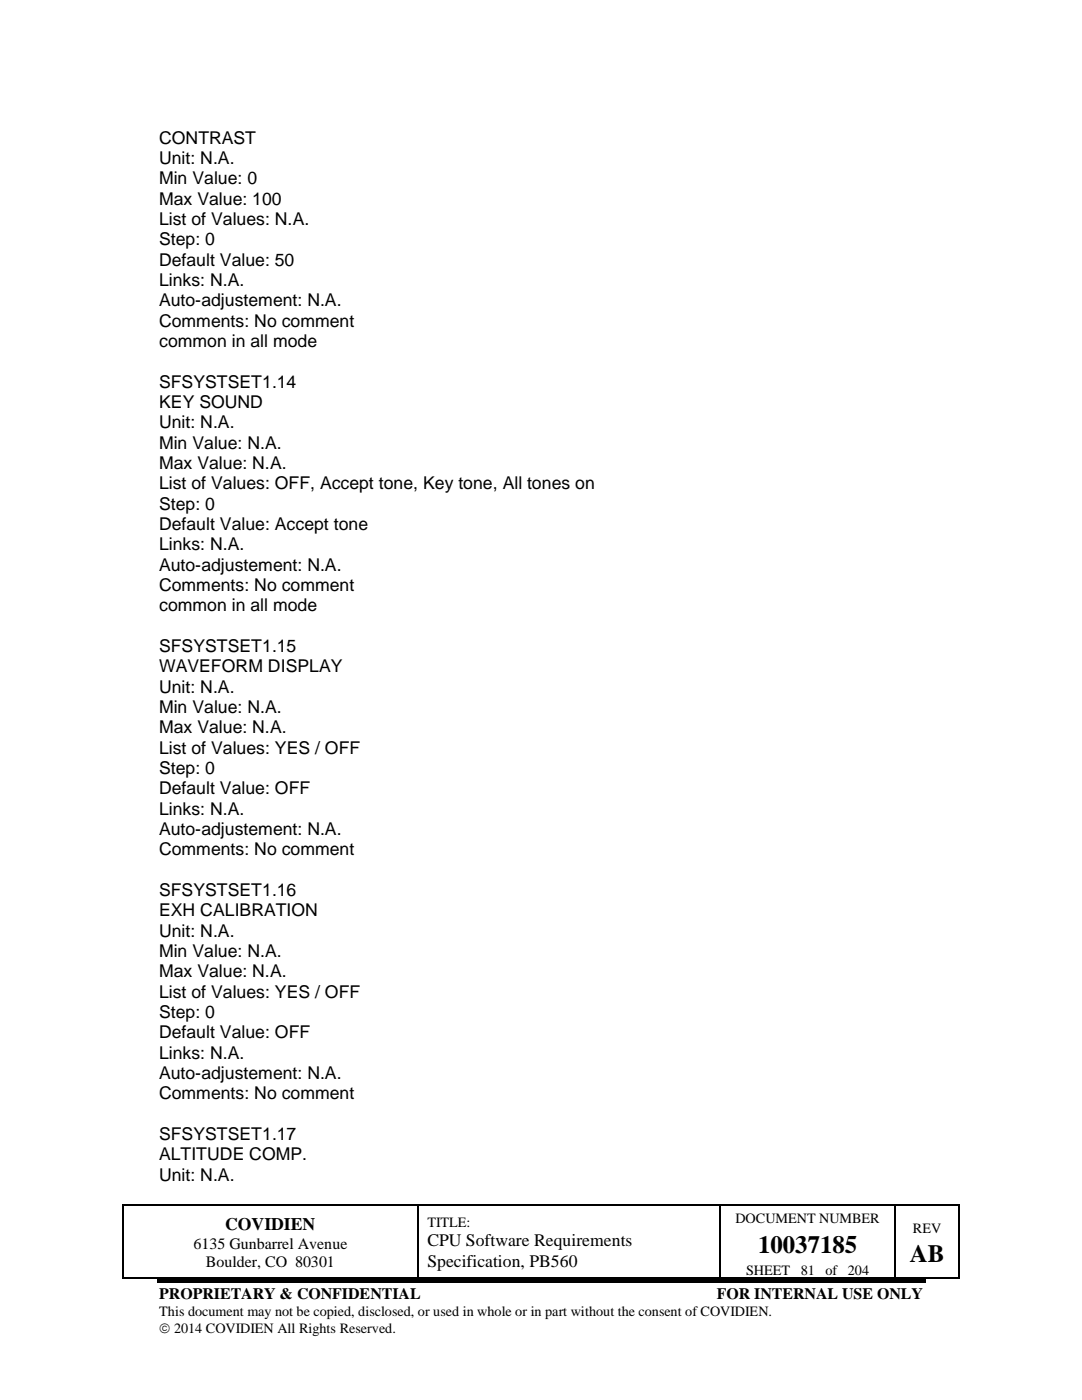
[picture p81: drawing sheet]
<svg xmlns="http://www.w3.org/2000/svg" width="216mm" height="279mm" viewBox="0 0 216 279" stroke-linecap="round" stroke-linejoin="round" font-family="sans-serif">
<defs><g id="words">
<g font-size="5">
<text x="151.3" y="250">10037185</text>
<text x="181.6" y="251.9">AB</text>
</g>
<g font-size="3.5">
<text x="31.8" y="28.7">CONTRAST</text>
<text x="31.8" y="32.8">Unit: N.A.</text>
<text x="31.8" y="36.8">Min Value: 0</text>
<text x="31.8" y="40.9">Max Value: 100</text>
<text x="31.8" y="44.9">List of Values: N.A.</text>
<text x="31.8" y="49">Step: 0</text>
<text x="31.8" y="53.1">Default Value: 50</text>
<text x="31.8" y="57.1">Links: N.A.</text>
<text x="31.8" y="61.1">Auto-adjustement: N.A.</text>
<text x="31.8" y="65.2">Comments: No comment</text>
<text x="31.8" y="69.3">common in all mode</text>
<text x="31.8" y="77.4">SFSYSTSET1.14</text>
<text x="31.8" y="81.5">KEY SOUND</text>
<text x="31.8" y="85.5">Unit: N.A.</text>
<text x="31.8" y="89.5">Min Value: N.A.</text>
<text x="31.8" y="93.6">Max Value: N.A.</text>
<text x="31.8" y="97.7">List of Values: OFF, Accept tone, Key tone, All tones on</text>
<text x="31.8" y="101.7">Step: 0</text>
<text x="31.8" y="105.8">Default Value: Accept tone</text>
<text x="31.8" y="109.8">Links: N.A.</text>
<text x="31.8" y="113.9">Auto-adjustement: N.A.</text>
<text x="31.8" y="118">Comments: No comment</text>
<text x="31.8" y="122">common in all mode</text>
<text x="31.8" y="130.1">SFSYSTSET1.15</text>
<text x="31.8" y="134.2">WAVEFORM DISPLAY</text>
<text x="31.8" y="138.2">Unit: N.A.</text>
<text x="31.8" y="142.3">Min Value: N.A.</text>
<text x="31.8" y="146.4">Max Value: N.A.</text>
<text x="31.8" y="150.4">List of Values: YES / OFF</text>
<text x="31.8" y="154.5">Step: 0</text>
<text x="31.8" y="158.5">Default Value: OFF</text>
<text x="31.8" y="162.6">Links: N.A.</text>
<text x="31.8" y="166.6">Auto-adjustement: N.A.</text>
<text x="31.8" y="170.7">Comments: No comment</text>
<text x="31.8" y="178.8">SFSYSTSET1.16</text>
<text x="31.8" y="182.9">EXH CALIBRATION</text>
<text x="31.8" y="186.9">Unit: N.A.</text>
<text x="31.8" y="191">Min Value: N.A.</text>
<text x="31.8" y="195.1">Max Value: N.A.</text>
<text x="31.8" y="199.1">List of Values: YES / OFF</text>
<text x="31.8" y="203.1">Step: 0</text>
<text x="31.8" y="207.2">Default Value: OFF</text>
<text x="31.8" y="211.3">Links: N.A.</text>
<text x="31.8" y="215.3">Auto-adjustement: N.A.</text>
<text x="31.8" y="219.4">Comments: No comment</text>
<text x="31.8" y="227.5">SFSYSTSET1.17</text>
<text x="31.8" y="231.6">ALTITUDE COMP.</text>
<text x="31.8" y="235.6">Unit: N.A.</text>
<text x="44.9" y="245.4">COVIDIEN</text>
<text x="85.3" y="248.7">CPU Software Requirements</text>
<text x="85.3" y="252.8">Specification, PB560</text>
</g>
<g font-size="3.2">
<text x="38.6" y="249.2">6135 Gunbarrel Avenue</text>
<text x="41.1" y="252.8">Boulder, CO 80301</text>
<text x="31.8" y="259.3">PROPRIETARY &amp; CONFIDENTIAL</text>
<text x="143" y="259.3">FOR INTERNAL USE ONLY</text>
</g>
<g font-size="2.8">
<text x="85.3" y="244.8">TITLE:</text>
<text x="146.8" y="244">DOCUMENT NUMBER</text>
<text x="182.2" y="246">REV</text>
<text x="148.9" y="254.4">SHEET</text>
<text x="159.8" y="254.4">81</text>
<text x="164.7" y="254.4">of 204</text>
<text x="31.8" y="262.7">This document may not be copied, disclosed, or used in whole or in part without the consent of COVIDIEN.</text>
<text x="31.8" y="266.1">© 2014 COVIDIEN All Rights Reserved.</text>
</g>
</g></defs>
<g fill="#000">
<path d="M24.5 240.4h.2v.3h-.2z" fill-rule="evenodd"/>
<path d="M24.5 240.4h.2v.3h-.2z" fill-rule="evenodd"/>
<path d="M24.5 255h.2v.2h-.2z" fill-rule="evenodd"/>
<path d="M24.5 255h.2v.2h-.2z" fill-rule="evenodd"/>
<path d="M31.3 255.3h153.4v.7h-153.4z" fill-rule="evenodd"/>
<path d="M83.2 240.4h.3v.3h-.3z" fill-rule="evenodd"/>
<path d="M83.2 255h.3v.2h-.3z" fill-rule="evenodd"/>
<path d="M143.6 240.4h.2v.3h-.2z" fill-rule="evenodd"/>
<path d="M143.6 255h.2v.2h-.2z" fill-rule="evenodd"/>
<path d="M178.5 240.4h.3v.3h-.3z" fill-rule="evenodd"/>
<path d="M178.5 255h.3v.2h-.3z" fill-rule="evenodd"/>
<path d="M191.2 240.4h.3v.3h-.3z" fill-rule="evenodd"/>
<path d="M191.2 240.4h.3v.3h-.3z" fill-rule="evenodd"/>
<path d="M191.2 255h.3v.2h-.3z" fill-rule="evenodd"/>
<path d="M191.2 255h.3v.2h-.3z" fill-rule="evenodd"/>
</g>
<g fill="none" stroke="#000" stroke-width=".25">
<path d="M24.6 240.7v14.3M24.7 240.5h58.5M24.7 255.1h58.5M83.4 240.7v14.3M83.5 240.5h60.1M83.5 255.1h60.1M143.7 240.7v14.3M143.8 240.5h34.7M143.8 255.1h34.7M178.6 240.7v14.3M178.8 240.5h12.4M178.8 255.1h12.4"/>
<path d="M191.3 240.7v14.3"/>
</g>
<use href="#words"/>
</svg>
